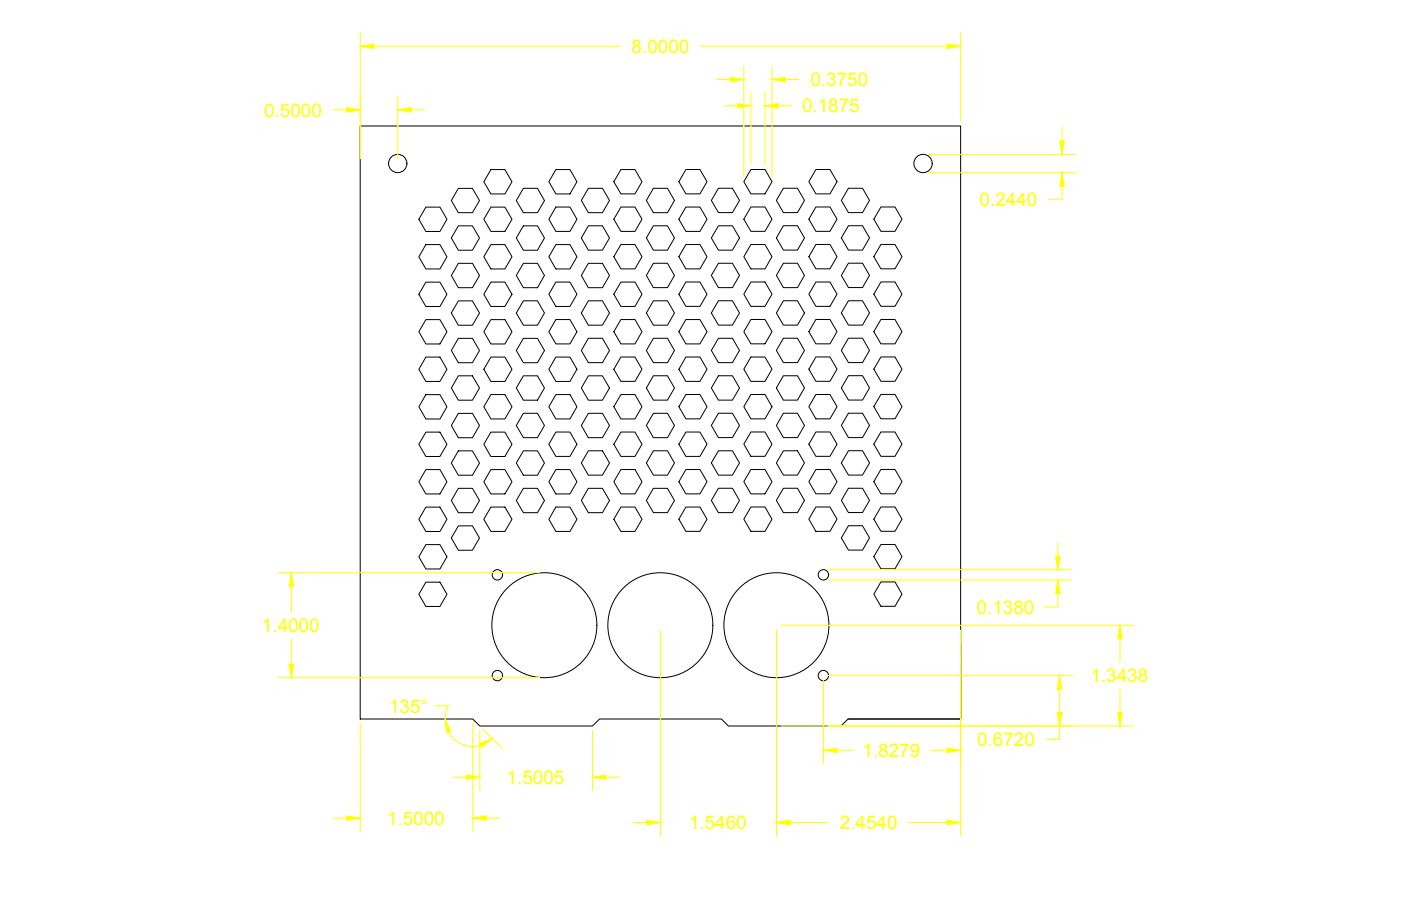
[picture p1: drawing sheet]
<svg xmlns="http://www.w3.org/2000/svg" width="432mm" height="279mm" viewBox="0 0 432 279" stroke-linecap="round" stroke-linejoin="round" font-family="sans-serif">
<defs><g id="words">
<g font-size="5.8" fill="#ff0">
<text x="194.7" y="16.3">8.0000</text>
<text x="249.8" y="26.6">0.3750</text>
<text x="81.4" y="35.9">0.5000</text>
<text x="247.2" y="34.7">0.1875</text>
<text x="301.9" y="63.6">0.2440</text>
<text x="301" y="189.2">0.1380</text>
<text x="80.7" y="194.9">1.4000</text>
<text x="336.1" y="210.4">1.3438</text>
<text x="119.9" y="219.7">135°</text>
<text x="265.9" y="233.4">1.8279</text>
<text x="301.2" y="230.1">0.6720</text>
<text x="156.1" y="241.7">1.5005</text>
<text x="119.3" y="254.3">1.5000</text>
<text x="212.4" y="255.7">1.5460</text>
<text x="258.8" y="255.7">2.4540</text>
</g>
</g></defs>
<!-- layer: 0 -->
<g fill="none" stroke="#000" stroke-width=".31">
<path d="M111 38.9h185.1v182.8h-34.7l-2.2 2.2h-34.7l-2.2-2.2h-37.5l-2.2 2.2h-34.7l-2.2-2.2h-34.7zM141.3 58.1h4.3l2.2 3.7-2.2 3.8h-4.3l-2.2-3.8zM151.3 52.3h4.3l2.2 3.8-2.2 3.7h-4.3l-2.2-3.7zM161.3 58.1h4.4l2.1 3.7-2.1 3.8h-4.4l-2.2-3.8zM171.3 52.3h4.4l2.1 3.7-2.1 3.8h-4.4l-2.1-3.8zM181.3 58.1h4.4l2.2 3.7-2.2 3.8h-4.4l-2.1-3.8zM191.4 52.3h4.3l2.2 3.7-2.2 3.8h-4.3l-2.2-3.8zM201.4 58.1h4.3l2.2 3.7-2.2 3.8h-4.3l-2.2-3.8zM211.4 52.3h4.3l2.2 3.7-2.2 3.8h-4.3l-2.2-3.8zM221.4 58.1h4.3l2.2 3.7-2.2 3.8h-4.3l-2.2-3.8zM231.4 52.3h4.4l2.1 3.7-2.1 3.8h-4.4l-2.1-3.8zM241.4 58.1h4.4l2.1 3.7-2.1 3.8h-4.4l-2.1-3.8z"/>
<path d="M251.5 52.3h4.3l2.2 3.7-2.2 3.8h-4.3l-2.2-3.8zM261.5 58.1h4.3l2.2 3.7-2.2 3.8h-4.3l-2.2-3.8zM131.3 63.9h4.3l2.2 3.7-2.2 3.8h-4.3l-2.2-3.8zM131.3 75.4h4.3l2.2 3.8-2.2 3.7h-4.3l-2.2-3.7zM141.3 69.7h4.3l2.2 3.7-2.2 3.8h-4.3l-2.2-3.8zM151.3 63.9h4.3l2.2 3.7-2.2 3.8h-4.3l-2.2-3.8zM151.3 75.4h4.3l2.2 3.8-2.2 3.7h-4.3l-2.2-3.7zM161.3 69.7h4.4l2.1 3.7-2.1 3.8h-4.4l-2.2-3.8zM171.3 63.9h4.4l2.1 3.7-2.1 3.8h-4.4l-2.1-3.8zM171.3 75.4h4.4l2.1 3.8-2.1 3.7h-4.4l-2.1-3.7zM181.3 69.6h4.4l2.2 3.8-2.2 3.7h-4.4l-2.1-3.7zM191.4 75.4h4.3l2.2 3.8-2.2 3.7h-4.3l-2.2-3.7z"/>
<path d="M191.4 63.9h4.3l2.2 3.7-2.2 3.8h-4.3l-2.2-3.8zM201.4 69.6h4.3l2.2 3.8-2.2 3.7h-4.3l-2.2-3.7zM211.4 75.4h4.3l2.2 3.8-2.2 3.7h-4.3l-2.2-3.7zM211.4 63.9h4.3l2.2 3.7-2.2 3.8h-4.3l-2.2-3.8zM221.4 69.6h4.3l2.2 3.8-2.2 3.7h-4.3l-2.2-3.7zM231.4 75.4h4.4l2.1 3.8-2.1 3.7h-4.4l-2.1-3.7zM231.4 63.8h4.4l2.1 3.8-2.1 3.7h-4.4l-2.1-3.7zM241.4 69.6h4.4l2.1 3.8-2.1 3.7h-4.4l-2.1-3.7zM251.5 75.4h4.3l2.2 3.8-2.2 3.7h-4.3l-2.2-3.7zM251.5 63.8h4.3l2.2 3.8-2.2 3.7h-4.3l-2.2-3.7zM261.5 69.6h4.3l2.2 3.8-2.2 3.7h-4.3l-2.2-3.7zM271.5 75.4h4.3l2.2 3.8-2.2 3.7h-4.3l-2.2-3.7z"/>
<path d="M271.5 63.8h4.3l2.2 3.8-2.2 3.7h-4.3l-2.2-3.7zM131.3 87h4.3l2.2 3.8-2.2 3.7h-4.3l-2.2-3.7zM131.3 98.6h4.3l2.2 3.7-2.2 3.8h-4.3l-2.2-3.8zM141.3 92.8h4.3l2.2 3.7-2.2 3.8h-4.3l-2.2-3.8zM141.3 81.2h4.3l2.2 3.8-2.2 3.7h-4.3l-2.2-3.7zM151.3 87h4.3l2.2 3.8-2.2 3.7h-4.3l-2.2-3.7zM151.3 98.6h4.3l2.2 3.7-2.2 3.8h-4.3l-2.2-3.8zM161.3 92.8h4.4l2.1 3.7-2.1 3.8h-4.4l-2.2-3.8zM161.3 81.2h4.4l2.1 3.8-2.1 3.7h-4.4l-2.2-3.7zM171.3 98.5h4.4l2.1 3.8-2.1 3.8h-4.4l-2.1-3.8zM171.3 87h4.4l2.1 3.7-2.1 3.8h-4.4l-2.1-3.8zM181.3 81.2h4.4l2.2 3.8-2.2 3.7h-4.4l-2.1-3.7z"/>
<path d="M181.3 92.8h4.4l2.2 3.7-2.2 3.8h-4.4l-2.1-3.8zM191.4 98.5h4.3l2.2 3.8-2.2 3.8h-4.3l-2.2-3.8zM191.4 87h4.3l2.2 3.7-2.2 3.8h-4.3l-2.2-3.8zM201.4 92.8h4.3l2.2 3.7-2.2 3.8h-4.3l-2.2-3.8zM201.4 81.2h4.3l2.2 3.8-2.2 3.7h-4.3l-2.2-3.7zM211.4 98.5h4.3l2.2 3.8-2.2 3.8h-4.3l-2.2-3.8zM211.4 87h4.3l2.2 3.7-2.2 3.8h-4.3l-2.2-3.8zM221.4 81.2h4.3l2.2 3.7-2.2 3.8h-4.3l-2.2-3.8zM221.4 92.7h4.3l2.2 3.8-2.2 3.8h-4.3l-2.2-3.8zM231.4 98.5h4.4l2.1 3.8-2.1 3.7h-4.4l-2.1-3.7zM231.4 87h4.4l2.1 3.7-2.1 3.8h-4.4l-2.1-3.8zM241.4 92.7h4.4l2.1 3.8-2.1 3.8h-4.4l-2.1-3.8z"/>
<path d="M241.4 81.2h4.4l2.1 3.7-2.1 3.8h-4.4l-2.1-3.8zM251.5 87h4.3l2.2 3.7-2.2 3.8h-4.3l-2.2-3.8zM251.5 98.5h4.3l2.2 3.8-2.2 3.7h-4.3l-2.2-3.7zM261.5 81.2h4.3l2.2 3.7-2.2 3.8h-4.3l-2.2-3.8zM261.5 92.7h4.3l2.2 3.8-2.2 3.8h-4.3l-2.2-3.8zM271.5 98.5h4.3l2.2 3.8-2.2 3.7h-4.3l-2.2-3.7zM271.5 86.9h4.3l2.2 3.8-2.2 3.8h-4.3l-2.2-3.8zM131.3 110.1h4.3l2.2 3.8-2.2 3.7h-4.3l-2.2-3.7zM141.3 115.9h4.3l2.2 3.8-2.2 3.7h-4.3l-2.2-3.7zM141.3 104.3h4.3l2.2 3.8-2.2 3.8h-4.3l-2.2-3.8zM151.3 110.1h4.3l2.2 3.8-2.2 3.7h-4.3l-2.2-3.7zM161.3 115.9h4.4l2.1 3.7-2.1 3.8h-4.4l-2.2-3.8z"/>
<path d="M161.3 104.3h4.4l2.1 3.8-2.1 3.8h-4.4l-2.2-3.8zM171.3 110.1h4.4l2.1 3.8-2.1 3.7h-4.4l-2.1-3.7zM181.3 104.3h4.4l2.2 3.8-2.2 3.7h-4.4l-2.1-3.7zM181.3 115.9h4.4l2.2 3.7-2.2 3.8h-4.4l-2.1-3.8zM191.4 110.1h4.3l2.2 3.8-2.2 3.7h-4.3l-2.2-3.7zM201.4 104.3h4.3l2.2 3.8-2.2 3.7h-4.3l-2.2-3.7zM201.4 115.9h4.3l2.2 3.7-2.2 3.8h-4.3l-2.2-3.8zM211.4 110.1h4.3l2.2 3.8-2.2 3.7h-4.3l-2.2-3.7zM221.4 115.9h4.3l2.2 3.7-2.2 3.8h-4.3l-2.2-3.8zM221.4 104.3h4.3l2.2 3.8-2.2 3.7h-4.3l-2.2-3.7zM231.4 110.1h4.4l2.1 3.7-2.1 3.8h-4.4l-2.1-3.8zM241.4 115.9h4.4l2.1 3.7-2.1 3.8h-4.4l-2.1-3.8z"/>
<path d="M241.4 104.3h4.4l2.1 3.8-2.1 3.7h-4.4l-2.1-3.7zM251.5 110.1h4.3l2.2 3.7-2.2 3.8h-4.3l-2.2-3.8zM261.5 104.3h4.3l2.2 3.8-2.2 3.7h-4.3l-2.2-3.7zM261.5 115.9h4.3l2.2 3.7-2.2 3.8h-4.3l-2.2-3.8zM271.5 110.1h4.3l2.2 3.7-2.2 3.8h-4.3l-2.2-3.8zM131.3 133.3h4.3l2.2 3.7-2.2 3.8h-4.3l-2.2-3.8zM131.3 121.7h4.3l2.2 3.7-2.2 3.8h-4.3l-2.2-3.8zM141.3 127.5h4.3l2.2 3.7-2.2 3.8h-4.3l-2.2-3.8zM141.3 139h4.3l2.2 3.8-2.2 3.8h-4.3l-2.2-3.8zM151.3 133.3h4.3l2.2 3.7-2.2 3.8h-4.3l-2.2-3.8zM151.3 121.7h4.3l2.2 3.7-2.2 3.8h-4.3l-2.2-3.8zM161.3 139h4.4l2.1 3.8-2.1 3.8h-4.4l-2.2-3.8z"/>
<path d="M161.3 127.5h4.4l2.1 3.7-2.1 3.8h-4.4l-2.2-3.8zM171.3 121.7h4.4l2.1 3.7-2.1 3.8h-4.4l-2.1-3.8zM171.3 133.2h4.4l2.1 3.8-2.1 3.8h-4.4l-2.1-3.8zM181.3 127.5h4.4l2.2 3.7-2.2 3.8h-4.4l-2.1-3.8zM181.3 139h4.4l2.2 3.8-2.2 3.7h-4.4l-2.1-3.7zM191.4 133.2h4.3l2.2 3.8-2.2 3.8h-4.3l-2.2-3.8zM191.4 121.7h4.3l2.2 3.7-2.2 3.8h-4.3l-2.2-3.8zM201.4 139h4.3l2.2 3.8-2.2 3.7h-4.3l-2.2-3.7zM201.4 127.5h4.3l2.2 3.7-2.2 3.8h-4.3l-2.2-3.8zM211.4 133.2h4.3l2.2 3.8-2.2 3.8h-4.3l-2.2-3.8zM211.4 121.7h4.3l2.2 3.7-2.2 3.8h-4.3l-2.2-3.8zM221.4 139h4.3l2.2 3.8-2.2 3.7h-4.3l-2.2-3.7z"/>
<path d="M221.4 127.4h4.3l2.2 3.8-2.2 3.8h-4.3l-2.2-3.8zM231.4 133.2h4.4l2.1 3.8-2.1 3.7h-4.4l-2.1-3.7zM231.4 121.7h4.4l2.1 3.7-2.1 3.8h-4.4l-2.1-3.8zM241.4 127.4h4.4l2.1 3.8-2.1 3.8h-4.4l-2.1-3.8zM241.4 139h4.4l2.1 3.8-2.1 3.7h-4.4l-2.1-3.7zM251.5 121.7h4.3l2.2 3.7-2.2 3.8h-4.3l-2.2-3.8zM251.5 133.2h4.3l2.2 3.8-2.2 3.7h-4.3l-2.2-3.7zM261.5 139h4.3l2.2 3.8-2.2 3.7h-4.3l-2.2-3.7zM261.5 127.4h4.3l2.2 3.8-2.2 3.8h-4.3l-2.2-3.8zM271.5 133.2h4.3l2.2 3.8-2.2 3.7h-4.3l-2.2-3.7zM271.5 121.6h4.3l2.2 3.8-2.2 3.8h-4.3l-2.2-3.8zM131.3 144.8h4.3l2.2 3.8-2.2 3.7h-4.3l-2.2-3.7z"/>
<path d="M131.3 156.4h4.3l2.2 3.7-2.2 3.8h-4.3l-2.2-3.8zM141.3 150.6h4.3l2.2 3.8-2.2 3.7h-4.3l-2.2-3.7zM151.3 144.8h4.3l2.2 3.8-2.2 3.7h-4.3l-2.2-3.7zM151.3 156.4h4.3l2.2 3.7-2.2 3.8h-4.3l-2.2-3.8zM161.3 150.6h4.4l2.1 3.8-2.1 3.7h-4.4l-2.2-3.7zM171.3 156.4h4.4l2.1 3.7-2.1 3.8h-4.4l-2.1-3.8zM171.3 144.8h4.4l2.1 3.8-2.1 3.7h-4.4l-2.1-3.7zM181.3 150.6h4.4l2.2 3.7-2.2 3.8h-4.4l-2.1-3.8zM191.4 144.8h4.3l2.2 3.8-2.2 3.7h-4.3l-2.2-3.7zM191.4 156.4h4.3l2.2 3.7-2.2 3.8h-4.3l-2.2-3.8zM201.4 150.6h4.3l2.2 3.7-2.2 3.8h-4.3l-2.2-3.8zM211.4 156.4h4.3l2.2 3.7-2.2 3.8h-4.3l-2.2-3.8z"/>
<path d="M211.4 144.8h4.3l2.2 3.8-2.2 3.7h-4.3l-2.2-3.7zM221.4 150.6h4.3l2.2 3.7-2.2 3.8h-4.3l-2.2-3.8zM231.4 144.8h4.4l2.1 3.7-2.1 3.8h-4.4l-2.1-3.8zM231.4 156.4h4.4l2.1 3.7-2.1 3.8h-4.4l-2.1-3.8zM241.4 150.6h4.4l2.1 3.7-2.1 3.8h-4.4l-2.1-3.8zM251.5 144.8h4.3l2.2 3.7-2.2 3.8h-4.3l-2.2-3.8zM251.5 156.4h4.3l2.2 3.7-2.2 3.8h-4.3l-2.2-3.8zM261.5 150.6h4.3l2.2 3.7-2.2 3.8h-4.3l-2.2-3.8zM271.5 156.4h4.3l2.2 3.7-2.2 3.7h-4.3l-2.2-3.7zM271.5 144.8h4.3l2.2 3.7-2.2 3.8h-4.3l-2.2-3.8zM131.3 179.5h4.3l2.2 3.8-2.2 3.7h-4.3l-2.2-3.7zM131.3 168h4.3l2.2 3.7-2.2 3.8h-4.3l-2.2-3.8z"/>
<path d="M141.3 162.2h4.3l2.2 3.7-2.2 3.8h-4.3l-2.2-3.8zM261.5 162.1h4.3l2.2 3.8-2.2 3.7h-4.3l-2.2-3.7zM271.5 179.5h4.3l2.2 3.7-2.2 3.8h-4.3l-2.2-3.8zM271.5 167.9h4.3l2.2 3.8-2.2 3.7h-4.3l-2.2-3.7zM296.1 198.6v23.1h-34.7"/>
<circle cx="122.6" cy="50.4" r="2.83"/>
<circle cx="284.5" cy="50.4" r="2.83"/>
<circle cx="153.3" cy="177.3" r="1.6"/>
<circle cx="253.8" cy="177.3" r="1.6"/>
<circle cx="167.8" cy="192.8" r="16.2"/>
<circle cx="203.5" cy="192.8" r="16.2"/>
<circle cx="239.3" cy="192.8" r="16.2"/>
<circle cx="153.3" cy="208.3" r="1.6"/>
<circle cx="253.8" cy="208.3" r="1.6"/>
</g>
<g fill="none" stroke="#ff0" stroke-width=".31">
<path d="M111 10.1v38.9M115.2 14.3h76M215.9 14.3h76M296.1 10.1v27.3M102.7 33.9h4.2M122.6 29.7v19.3M126.7 33.9h4.2M220.9 24.5h4.2M223.1 32.6h4.2M229.3 20.4v34.2M231.4 28.5v22.3M235.8 28.5v22.3"/>
<path d="M237.9 20.4v34.2M239.9 32.6h4.2M242.1 24.5h4.2M327.3 39.3v4.1M285.9 47.6h45.6M285.9 53.2h45.6M327.3 57.4v4.2h-4.1M85.6 176.6h80.7M255.2 175.7h75M255.2 178.9h75M326.1 167.4v4.1M89.8 180.8v7.9"/>
<path d="M89.8 197v7.8M203.5 194.3v63.5M239.3 194.3v63.5M240.7 192.8h108.7M296.1 194.3v63.5M326.1 183v4.2h-4.2M345.2 197v7.2M85.6 209h80.7M134.1 217.7h4.1l-.8 2.2-.2 1.8M253.8 209.8v25.8M255.2 208.4h75.6M326.6 212.5v7.2"/>
<path d="M345.2 212.5v7.2M111 223.2v33.2M138.2 225.8a8.5 8.5 0 0 0 9.9 4.1M139.6 239.7h4.1M145.7 223.2v33.2M147.9 225.4v18.4M148.9 224.9l5.8 5.8M182.6 225.4v18.4M186.8 239.7h4.1M240.7 223.9h108.7M258 231.4h5M286.8 231.4h5.1"/>
<path d="M326.6 223.9v4.2h-4.2M102.7 252.3h4.2M149.9 252.3h4.2M195.2 253.7h4.2M243.5 253.7h11.8M280.1 253.7h11.8"/>
</g>
<g fill="#ff0" stroke="#ff0" stroke-width=".31">
<path d="M122.6 33.9l4.1-.7v1.4z"/>
<path d="M106.9 33.2l4.1 .7-4.1 .7z"/>
<path d="M326.6 43.4h1.4l-.7 4.2z"/>
<path d="M327.3 53.2l.7 4.2h-1.4z"/>
<path d="M111 14.3l4.2-.7v1.3z"/>
<path d="M291.9 13.6l4.2 .7-4.2 .6z"/>
<path d="M225.1 23.8l4.2 .7-4.2 .7z"/>
<path d="M237.9 24.5l4.2-.7v1.4z"/>
<path d="M227.3 32l4.1 .6-4.1 .7z"/>
<path d="M235.8 32.6l4.1-.6v1.3z"/>
<path d="M143.7 239l4.2 .7-4.2 .7z"/>
<path d="M182.6 239.7l4.2-.7v1.4z"/>
<path d="M137.2 221.7l1.7 3.9-1.3 .3z"/>
<path d="M147.8 229.3l3.9-1.6-3.2 2.8z"/>
<path d="M239.3 253.7l4.2-.7v1.4z"/>
<path d="M291.9 253l4.2 .7-4.2 .7z"/>
<path d="M199.4 253l4.1 .7-4.1 .7z"/>
<path d="M253.8 231.4l4.2-.7v1.4z"/>
<path d="M291.9 230.7l4.2 .7-4.2 .7z"/>
<path d="M145.7 252.3l4.2-.7v1.4z"/>
<path d="M106.9 251.6l4.1 .7-4.1 .7z"/>
<path d="M89.8 176.6l.7 4.2h-1.4z"/>
<path d="M89.1 204.8h1.4l-.7 4.2z"/>
<path d="M345.2 192.8l.7 4.2h-1.4z"/>
<path d="M344.5 219.7h1.4l-.7 4.2z"/>
<path d="M325.4 171.5h1.3l-.6 4.2z"/>
<path d="M326.1 178.9l.6 4.1h-1.3z"/>
<path d="M326.6 208.4l.7 4.1h-1.4z"/>
<path d="M325.9 219.7h1.4l-.7 4.2z"/>
</g>
<use href="#words"/>
</svg>
